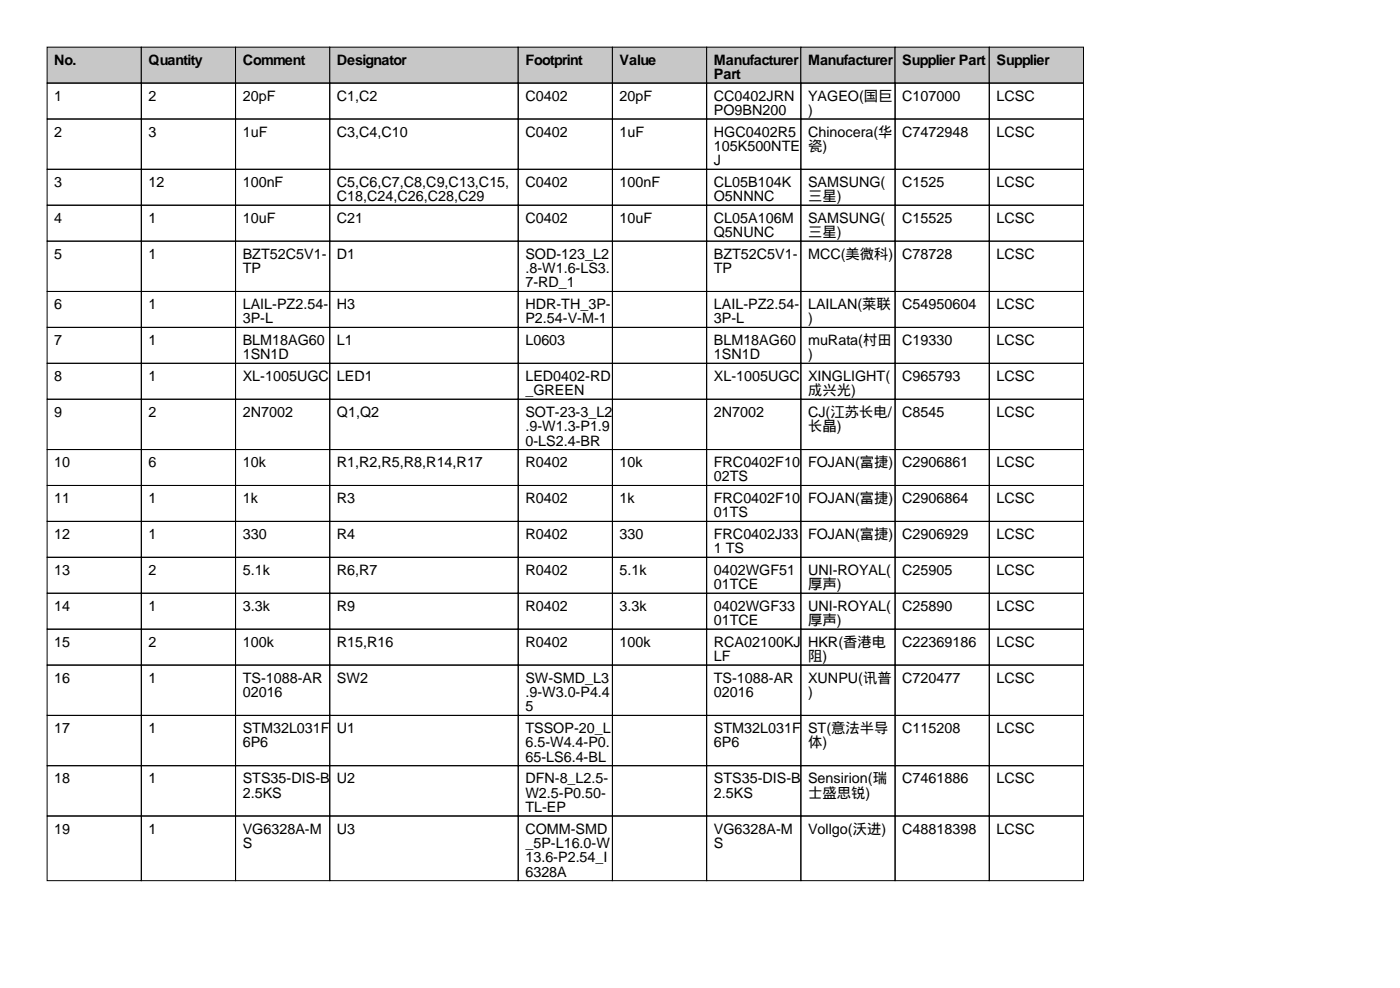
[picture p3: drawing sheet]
<svg xmlns="http://www.w3.org/2000/svg" width="297mm" height="210mm" viewBox="0 0 297 210" stroke-linecap="round" stroke-linejoin="round" font-family="sans-serif">
<defs><g id="words">
<g font-size="3">
<text x="11.5" y="13.7">No.</text>
<text x="31.5" y="13.7">Quantity</text>
<text x="51.5" y="13.7">Comment</text>
<text x="71.5" y="13.7">Designator</text>
<text x="111.5" y="13.7">Footprint</text>
<text x="131.5" y="13.7">Value</text>
<text x="151.5" y="13.7">Manufacturer</text>
<text x="151.5" y="16.8">Part</text>
<text x="171.5" y="13.7">Manufacturer</text>
<text x="191.5" y="13.7">Supplier Part</text>
<text x="211.5" y="13.7">Supplier</text>
<text x="11.5" y="21.3">1</text>
<text x="31.5" y="21.3">2</text>
<text x="51.5" y="21.3">20pF</text>
<text x="71.5" y="21.3">C1,C2</text>
<text x="111.5" y="21.3">C0402</text>
<text x="131.5" y="21.3">20pF</text>
<text x="151.5" y="21.3">CC0402JRN</text>
<text x="171.5" y="21.3">YAGEO(国巨</text>
<text x="191.5" y="21.3">C107000</text>
<text x="211.5" y="21.3">LCSC</text>
<text x="11.5" y="29">2</text>
<text x="31.5" y="29">3</text>
<text x="51.5" y="29">1uF</text>
<text x="71.5" y="29">C3,C4,C10</text>
<text x="111.5" y="29">C0402</text>
<text x="131.5" y="29">1uF</text>
<text x="151.5" y="24.4">PO9BN200</text>
<text x="151.5" y="29">HGC0402R5</text>
<text x="171.5" y="24.4">)</text>
<text x="171.5" y="29">Chinocera(华</text>
<text x="191.5" y="29">C7472948</text>
<text x="211.5" y="29">LCSC</text>
<text x="151.5" y="32">105K500NTE</text>
<text x="151.5" y="35.1">J</text>
<text x="171.5" y="32">瓷)</text>
<text x="11.5" y="39.6">3</text>
<text x="31.5" y="39.6">12</text>
<text x="51.5" y="39.6">100nF</text>
<text x="71.5" y="39.6">C5,C6,C7,C8,C9,C13,C15,</text>
<text x="111.5" y="39.6">C0402</text>
<text x="131.5" y="39.6">100nF</text>
<text x="151.5" y="39.6">CL05B104K</text>
<text x="171.5" y="39.6">SAMSUNG(</text>
<text x="191.5" y="39.6">C1525</text>
<text x="211.5" y="39.6">LCSC</text>
<text x="11.5" y="47.2">4</text>
<text x="31.5" y="47.2">1</text>
<text x="51.5" y="47.2">10uF</text>
<text x="71.5" y="42.7">C18,C24,C26,C28,C29</text>
<text x="71.5" y="47.2">C21</text>
<text x="111.5" y="47.2">C0402</text>
<text x="131.5" y="47.2">10uF</text>
<text x="151.5" y="42.7">O5NNNC</text>
<text x="151.5" y="47.2">CL05A106M</text>
<text x="171.5" y="42.7">三星)</text>
<text x="171.5" y="47.2">SAMSUNG(</text>
<text x="191.5" y="47.2">C15525</text>
<text x="211.5" y="47.2">LCSC</text>
<text x="151.5" y="50.3">Q5NUNC</text>
<text x="171.5" y="50.3">三星)</text>
<text x="11.5" y="54.9">5</text>
<text x="31.5" y="54.9">1</text>
<text x="51.5" y="54.9">BZT52C5V1-</text>
<text x="51.5" y="57.9">TP</text>
<text x="71.5" y="54.9">D1</text>
<text x="111.5" y="54.9">SOD-123_L2</text>
<text x="111.5" y="57.9">.8-W1.6-LS3.</text>
<text x="151.5" y="54.9">BZT52C5V1-</text>
<text x="151.5" y="57.9">TP</text>
<text x="171.5" y="54.9">MCC(美微科)</text>
<text x="191.5" y="54.9">C78728</text>
<text x="211.5" y="54.9">LCSC</text>
<text x="11.5" y="65.5">6</text>
<text x="31.5" y="65.5">1</text>
<text x="51.5" y="65.5">LAIL-PZ2.54-</text>
<text x="71.5" y="65.5">H3</text>
<text x="111.5" y="61">7-RD_1</text>
<text x="111.5" y="65.5">HDR-TH_3P-</text>
<text x="151.5" y="65.5">LAIL-PZ2.54-</text>
<text x="171.5" y="65.5">LAILAN(莱联</text>
<text x="191.5" y="65.5">C54950604</text>
<text x="211.5" y="65.5">LCSC</text>
<text x="51.5" y="68.6">3P-L</text>
<text x="111.5" y="68.6">P2.54-V-M-1</text>
<text x="151.5" y="68.6">3P-L</text>
<text x="171.5" y="68.6">)</text>
<text x="11.5" y="73.2">7</text>
<text x="31.5" y="73.2">1</text>
<text x="51.5" y="73.2">BLM18AG60</text>
<text x="51.5" y="76.2">1SN1D</text>
<text x="71.5" y="73.2">L1</text>
<text x="111.5" y="73.2">L0603</text>
<text x="151.5" y="73.2">BLM18AG60</text>
<text x="151.5" y="76.2">1SN1D</text>
<text x="171.5" y="73.2">muRata(村田</text>
<text x="171.5" y="76.2">)</text>
<text x="191.5" y="73.2">C19330</text>
<text x="211.5" y="73.2">LCSC</text>
<text x="11.5" y="80.8">8</text>
<text x="31.5" y="80.8">1</text>
<text x="51.5" y="80.8">XL-1005UGC</text>
<text x="71.5" y="80.8">LED1</text>
<text x="111.5" y="80.8">LED0402-RD</text>
<text x="111.5" y="83.8">_GREEN</text>
<text x="151.5" y="80.8">XL-1005UGC</text>
<text x="171.5" y="80.8">XINGLIGHT(</text>
<text x="171.5" y="83.8">成兴光)</text>
<text x="191.5" y="80.8">C965793</text>
<text x="211.5" y="80.8">LCSC</text>
<text x="11.5" y="88.4">9</text>
<text x="31.5" y="88.4">2</text>
<text x="51.5" y="88.4">2N7002</text>
<text x="71.5" y="88.4">Q1,Q2</text>
<text x="111.5" y="88.4">SOT-23-3_L2</text>
<text x="151.5" y="88.4">2N7002</text>
<text x="171.5" y="88.4">CJ(江苏长电/</text>
<text x="191.5" y="88.4">C8545</text>
<text x="211.5" y="88.4">LCSC</text>
<text x="111.5" y="91.4">.9-W1.3-P1.9</text>
<text x="111.5" y="94.5">0-LS2.4-BR</text>
<text x="171.5" y="91.4">长晶)</text>
<text x="11.5" y="99.1">10</text>
<text x="31.5" y="99.1">6</text>
<text x="51.5" y="99.1">10k</text>
<text x="71.5" y="99.1">R1,R2,R5,R8,R14,R17</text>
<text x="111.5" y="99.1">R0402</text>
<text x="131.5" y="99.1">10k</text>
<text x="151.5" y="99.1">FRC0402F10</text>
<text x="171.5" y="99.1">FOJAN(富捷)</text>
<text x="191.5" y="99.1">C2906861</text>
<text x="211.5" y="99.1">LCSC</text>
<text x="11.5" y="106.7">11</text>
<text x="31.5" y="106.7">1</text>
<text x="51.5" y="106.7">1k</text>
<text x="71.5" y="106.7">R3</text>
<text x="111.5" y="106.7">R0402</text>
<text x="131.5" y="106.7">1k</text>
<text x="151.5" y="102.1">02TS</text>
<text x="151.5" y="106.7">FRC0402F10</text>
<text x="171.5" y="106.7">FOJAN(富捷)</text>
<text x="191.5" y="106.7">C2906864</text>
<text x="211.5" y="106.7">LCSC</text>
<text x="151.5" y="109.7">01TS</text>
<text x="11.5" y="114.3">12</text>
<text x="31.5" y="114.3">1</text>
<text x="51.5" y="114.3">330</text>
<text x="71.5" y="114.3">R4</text>
<text x="111.5" y="114.3">R0402</text>
<text x="131.5" y="114.3">330</text>
<text x="151.5" y="114.3">FRC0402J33</text>
<text x="151.5" y="117.4">1 TS</text>
<text x="171.5" y="114.3">FOJAN(富捷)</text>
<text x="191.5" y="114.3">C2906929</text>
<text x="211.5" y="114.3">LCSC</text>
<text x="11.5" y="121.9">13</text>
<text x="31.5" y="121.9">2</text>
<text x="51.5" y="121.9">5.1k</text>
<text x="71.5" y="121.9">R6,R7</text>
<text x="111.5" y="121.9">R0402</text>
<text x="131.5" y="121.9">5.1k</text>
<text x="151.5" y="121.9">0402WGF51</text>
<text x="151.5" y="125">01TCE</text>
<text x="171.5" y="121.9">UNI-ROYAL(</text>
<text x="171.5" y="125">厚声)</text>
<text x="191.5" y="121.9">C25905</text>
<text x="211.5" y="121.9">LCSC</text>
<text x="11.5" y="129.5">14</text>
<text x="31.5" y="129.5">1</text>
<text x="51.5" y="129.5">3.3k</text>
<text x="71.5" y="129.5">R9</text>
<text x="111.5" y="129.5">R0402</text>
<text x="131.5" y="129.5">3.3k</text>
<text x="151.5" y="129.5">0402WGF33</text>
<text x="171.5" y="129.5">UNI-ROYAL(</text>
<text x="191.5" y="129.5">C25890</text>
<text x="211.5" y="129.5">LCSC</text>
<text x="11.5" y="137.2">15</text>
<text x="31.5" y="137.2">2</text>
<text x="51.5" y="137.2">100k</text>
<text x="71.5" y="137.2">R15,R16</text>
<text x="111.5" y="137.2">R0402</text>
<text x="131.5" y="137.2">100k</text>
<text x="151.5" y="132.6">01TCE</text>
<text x="151.5" y="137.2">RCA02100KJ</text>
<text x="171.5" y="132.6">厚声)</text>
<text x="171.5" y="137.2">HKR(香港电</text>
<text x="191.5" y="137.2">C22369186</text>
<text x="211.5" y="137.2">LCSC</text>
<text x="151.5" y="140.2">LF</text>
<text x="171.5" y="140.2">阻)</text>
<text x="11.5" y="144.8">16</text>
<text x="31.5" y="144.8">1</text>
<text x="51.5" y="144.8">TS-1088-AR</text>
<text x="51.5" y="147.8">02016</text>
<text x="71.5" y="144.8">SW2</text>
<text x="111.5" y="144.8">SW-SMD_L3</text>
<text x="111.5" y="147.8">.9-W3.0-P4.4</text>
<text x="151.5" y="144.8">TS-1088-AR</text>
<text x="151.5" y="147.8">02016</text>
<text x="171.5" y="144.8">XUNPU(讯普</text>
<text x="171.5" y="147.8">)</text>
<text x="191.5" y="144.8">C720477</text>
<text x="211.5" y="144.8">LCSC</text>
<text x="11.5" y="155.5">17</text>
<text x="31.5" y="155.5">1</text>
<text x="51.5" y="155.5">STM32L031F</text>
<text x="71.5" y="155.5">U1</text>
<text x="111.5" y="150.9">5</text>
<text x="111.5" y="155.5">TSSOP-20_L</text>
<text x="151.5" y="155.5">STM32L031F</text>
<text x="171.5" y="155.5">ST(意法半导</text>
<text x="191.5" y="155.5">C115208</text>
<text x="211.5" y="155.5">LCSC</text>
<text x="51.5" y="158.5">6P6</text>
<text x="111.5" y="158.5">6.5-W4.4-P0.</text>
<text x="111.5" y="161.5">65-LS6.4-BL</text>
<text x="151.5" y="158.5">6P6</text>
<text x="171.5" y="158.5">体)</text>
<text x="11.5" y="166.1">18</text>
<text x="31.5" y="166.1">1</text>
<text x="51.5" y="166.1">STS35-DIS-B</text>
<text x="71.5" y="166.1">U2</text>
<text x="111.5" y="166.1">DFN-8_L2.5-</text>
<text x="151.5" y="166.1">STS35-DIS-B</text>
<text x="171.5" y="166.1">Sensirion(瑞</text>
<text x="191.5" y="166.1">C7461886</text>
<text x="211.5" y="166.1">LCSC</text>
<text x="51.5" y="169.2">2.5KS</text>
<text x="111.5" y="169.2">W2.5-P0.50-</text>
<text x="111.5" y="172.2">TL-EP</text>
<text x="151.5" y="169.2">2.5KS</text>
<text x="171.5" y="169.2">士盛思锐)</text>
<text x="11.5" y="176.8">19</text>
<text x="31.5" y="176.8">1</text>
<text x="51.5" y="176.8">VG6328A-M</text>
<text x="51.5" y="179.8">S</text>
<text x="71.5" y="176.8">U3</text>
<text x="111.5" y="176.8">COMM-SMD</text>
<text x="111.5" y="179.8">_5P-L16.0-W</text>
<text x="151.5" y="176.8">VG6328A-M</text>
<text x="151.5" y="179.8">S</text>
<text x="171.5" y="176.8">Vollgo(沃进)</text>
<text x="191.5" y="176.8">C48818398</text>
<text x="211.5" y="176.8">LCSC</text>
<text x="111.5" y="182.9">13.6-P2.54_I</text>
<text x="111.5" y="185.9">6328A</text>
</g>
</g></defs>
<g fill="#c7c7c7" stroke="#000" stroke-width=".21">
<path d="M10 10h20v7.6h-20z"/>
<path d="M30 10h20v7.6h-20z"/>
<path d="M50 10h20v7.6h-20z"/>
<path d="M70 10h40v7.6h-40z"/>
<path d="M110 10h20v7.6h-20z"/>
<path d="M130 10h20v7.6h-20z"/>
<path d="M150 10h20v7.6h-20z"/>
<path d="M170 10h20v7.6h-20z"/>
<path d="M190 10h20v7.6h-20z"/>
<path d="M210 10h20v7.6h-20z"/>
</g>
<g fill="none" stroke="#000" stroke-width=".21">
<path d="M10 17.6h20v7.6h-20zM30 17.6h20v7.6h-20zM50 17.6h20v7.6h-20zM70 17.6h40v7.6h-40zM110 17.6h20v7.6h-20zM130 17.6h20v7.6h-20zM150 17.6h20v7.6h-20zM170 17.6h20v7.6h-20zM190 17.6h20v7.6h-20zM210 17.6h20v7.6h-20zM10 25.2h20v10.7h-20zM10 35.9h20v7.6h-20z"/>
<path d="M30 25.2h20v10.7h-20zM30 35.9h20v7.6h-20zM50 25.2h20v10.7h-20zM50 35.9h20v7.6h-20zM70 25.2h40v10.7h-40zM70 35.9h40v7.6h-40zM110 25.2h20v10.7h-20zM110 35.9h20v7.6h-20zM130 25.2h20v10.7h-20zM130 35.9h20v7.6h-20zM150 25.2h20v10.7h-20zM150 35.9h20v7.6h-20z"/>
<path d="M170 25.2h20v10.7h-20zM170 35.9h20v7.6h-20zM190 25.2h20v10.7h-20zM190 35.9h20v7.6h-20zM210 25.2h20v10.7h-20zM210 35.9h20v7.6h-20zM10 43.5h20v7.6h-20zM10 51.1h20v10.7h-20zM30 43.5h20v7.6h-20zM30 51.1h20v10.7h-20zM50 43.5h20v7.6h-20zM50 51.1h20v10.7h-20z"/>
<path d="M70 43.5h40v7.6h-40zM70 51.1h40v10.7h-40zM110 43.5h20v7.6h-20zM110 51.1h20v10.7h-20zM130 43.5h20v7.6h-20zM130 51.1h20v10.7h-20zM150 43.5h20v7.6h-20zM150 51.1h20v10.7h-20zM170 43.5h20v7.6h-20zM170 51.1h20v10.7h-20zM190 43.5h20v7.6h-20zM190 51.1h20v10.7h-20z"/>
<path d="M210 43.5h20v7.6h-20zM210 51.1h20v10.7h-20zM10 61.8h20v7.6h-20zM10 69.4h20v7.7h-20zM10 77.1h20v7.6h-20zM30 61.8h20v7.6h-20zM30 69.4h20v7.7h-20zM30 77.1h20v7.6h-20zM50 61.8h20v7.6h-20zM50 69.4h20v7.7h-20zM50 77.1h20v7.6h-20zM70 61.8h40v7.6h-40z"/>
<path d="M70 69.4h40v7.7h-40zM70 77.1h40v7.6h-40zM110 61.8h20v7.6h-20zM110 69.4h20v7.7h-20zM110 77.1h20v7.6h-20zM130 61.8h20v7.6h-20zM130 69.4h20v7.7h-20zM130 77.1h20v7.6h-20zM150 61.8h20v7.6h-20zM150 69.4h20v7.7h-20zM150 77.1h20v7.6h-20zM170 61.8h20v7.6h-20z"/>
<path d="M170 69.4h20v7.7h-20zM170 77.1h20v7.6h-20zM190 61.8h20v7.6h-20zM190 69.4h20v7.7h-20zM190 77.1h20v7.6h-20zM210 61.8h20v7.6h-20zM210 69.4h20v7.7h-20zM210 77.1h20v7.6h-20zM10 84.7h20v10.6h-20zM10 95.3h20v7.7h-20zM30 84.7h20v10.6h-20zM30 95.3h20v7.7h-20z"/>
<path d="M50 84.7h20v10.6h-20zM50 95.3h20v7.7h-20zM70 84.7h40v10.6h-40zM70 95.3h40v7.7h-40zM110 84.7h20v10.6h-20zM110 95.3h20v7.7h-20zM130 84.7h20v10.6h-20zM130 95.3h20v7.7h-20zM150 84.7h20v10.6h-20zM150 95.3h20v7.7h-20zM170 84.7h20v10.6h-20zM170 95.3h20v7.7h-20z"/>
<path d="M190 84.7h20v10.6h-20zM190 95.3h20v7.7h-20zM210 84.7h20v10.6h-20zM210 95.3h20v7.7h-20zM10 103h20v7.6h-20zM10 110.6h20v7.6h-20zM10 118.2h20v7.6h-20zM30 103h20v7.6h-20zM30 110.6h20v7.6h-20zM30 118.2h20v7.6h-20zM50 103h20v7.6h-20zM50 110.6h20v7.6h-20z"/>
<path d="M50 118.2h20v7.6h-20zM70 103h40v7.6h-40zM70 110.6h40v7.6h-40zM70 118.2h40v7.6h-40zM110 103h20v7.6h-20zM110 110.6h20v7.6h-20zM110 118.2h20v7.6h-20zM130 103h20v7.6h-20zM130 110.6h20v7.6h-20zM130 118.2h20v7.6h-20zM150 103h20v7.6h-20zM150 110.6h20v7.6h-20z"/>
<path d="M150 118.2h20v7.6h-20zM170 103h20v7.6h-20zM170 110.6h20v7.6h-20zM170 118.2h20v7.6h-20zM190 103h20v7.6h-20zM190 110.6h20v7.6h-20zM190 118.2h20v7.6h-20zM210 103h20v7.6h-20zM210 110.6h20v7.6h-20zM210 118.2h20v7.6h-20zM10 125.8h20v7.6h-20zM10 133.4h20v7.7h-20z"/>
<path d="M30 125.8h20v7.6h-20zM30 133.4h20v7.7h-20zM50 125.8h20v7.6h-20zM50 133.4h20v7.7h-20zM70 125.8h40v7.6h-40zM70 133.4h40v7.7h-40zM110 125.8h20v7.6h-20zM110 133.4h20v7.7h-20zM130 125.8h20v7.6h-20zM130 133.4h20v7.7h-20zM150 125.8h20v7.6h-20zM150 133.4h20v7.7h-20z"/>
<path d="M170 125.8h20v7.6h-20zM170 133.4h20v7.7h-20zM190 125.8h20v7.6h-20zM190 133.4h20v7.7h-20zM210 125.8h20v7.6h-20zM210 133.4h20v7.7h-20zM10 141.1h20v10.6h-20zM10 151.7h20v10.7h-20zM30 141.1h20v10.6h-20zM30 151.7h20v10.7h-20zM50 141.1h20v10.6h-20zM50 151.7h20v10.7h-20z"/>
<path d="M70 141.1h40v10.6h-40zM70 151.7h40v10.7h-40zM110 141.1h20v10.6h-20zM110 151.7h20v10.7h-20zM130 141.1h20v10.6h-20zM130 151.7h20v10.7h-20zM150 141.1h20v10.6h-20zM150 151.7h20v10.7h-20zM170 141.1h20v10.6h-20zM170 151.7h20v10.7h-20zM190 141.1h20v10.6h-20zM190 151.7h20v10.7h-20z"/>
<path d="M210 141.1h20v10.6h-20zM210 151.7h20v10.7h-20zM10 162.4h20v10.7h-20zM10 173.1h20v13.7h-20zM30 162.4h20v10.7h-20zM30 173.1h20v13.7h-20zM50 162.4h20v10.7h-20zM50 173.1h20v13.7h-20zM70 162.4h40v10.7h-40zM70 173.1h40v13.7h-40zM110 162.4h20v10.7h-20zM110 173.1h20v13.7h-20z"/>
<path d="M130 162.4h20v10.7h-20zM130 173.1h20v13.7h-20zM150 162.4h20v10.7h-20zM150 173.1h20v13.7h-20zM170 162.4h20v10.7h-20zM170 173.1h20v13.7h-20zM190 162.4h20v10.7h-20zM190 173.1h20v13.7h-20zM210 162.4h20v10.7h-20zM210 173.1h20v13.7h-20z"/>
</g>
<use href="#words"/>
</svg>
